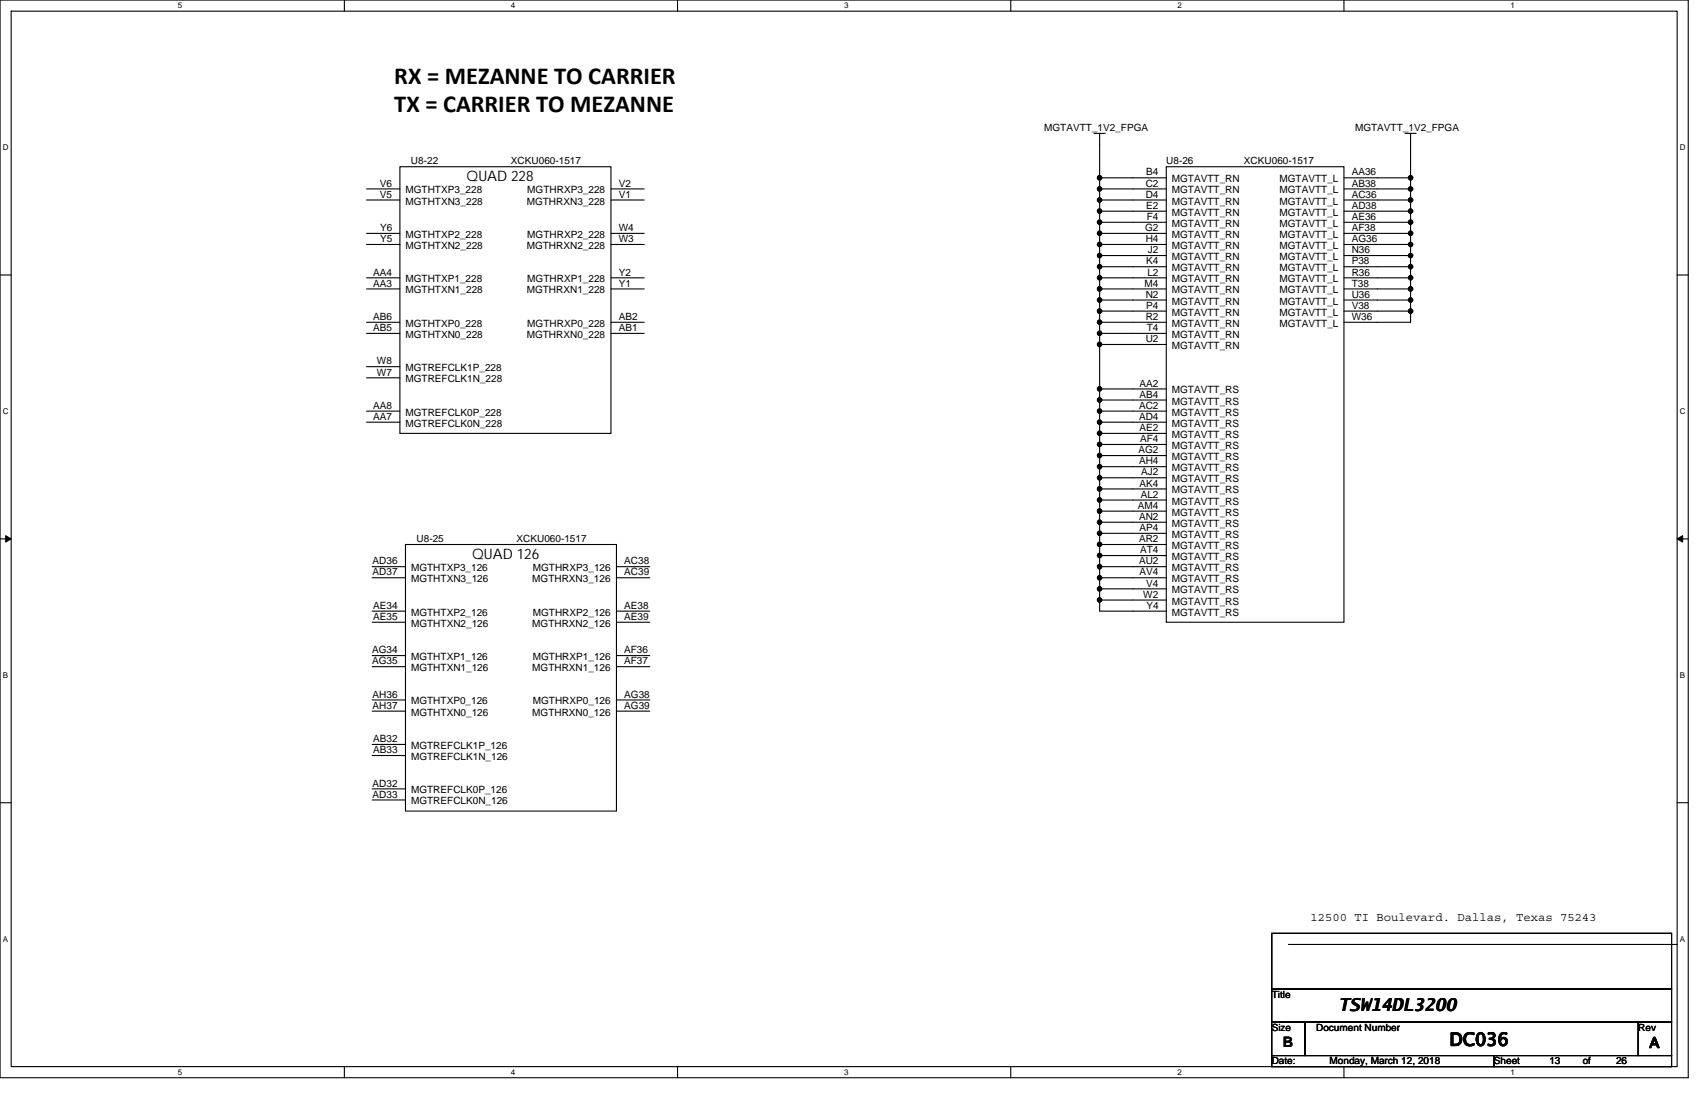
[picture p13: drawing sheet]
<svg xmlns="http://www.w3.org/2000/svg" width="432mm" height="279mm" viewBox="0 0 432 279" stroke-linecap="round" stroke-linejoin="round" font-family="sans-serif">
<defs><g id="words">
<g font-size="6.2">
<text x="100.1" y="21.4">RX = MEZANNE TO CARRIER</text>
<text x="100.1" y="28.5">TX = CARRIER TO MEZANNE</text>
</g>
<g font-size="4.5">
<text x="339.7" y="256.5">TSW14DL3200</text>
<text x="367.9" y="265.3">DC036</text>
</g>
<g font-size="3.7">
<text x="118.4" y="45.9">QUAD 228</text>
<text x="119.8" y="141.8">QUAD 126</text>
<text x="325.6" y="265.6">B</text>
<text x="418.7" y="265.9">A</text>
</g>
<text font-size="3.1" x="332.7" y="233.7">12500 TI Boulevard. Dallas, Texas 75243</text>
<g font-size="2.5">
<text x="265" y="33.3">MGTAVTT_1V2_FPGA</text>
<text x="344" y="33.3">MGTAVTT_1V2_FPGA</text>
<text x="104.3" y="41.7">U8-22</text>
<text x="129.7" y="41.7">XCKU060-1517</text>
<text x="296.1" y="41.7">U8-26</text>
<text x="315.8" y="41.7">XCKU060-1517</text>
<text x="96.4" y="47.3">V6</text>
<text x="157.1" y="47.3">V2</text>
<text x="290.8" y="47.3">C2</text>
<text x="291" y="44.5">B4</text>
<text x="297.5" y="46.3">MGTAVTT_RN</text>
<text x="324.8" y="46.3">MGTAVTT_L</text>
<text x="343.1" y="44.5">AA36</text>
<text x="343.1" y="47.3">AB38</text>
<text x="96.4" y="50.2">V5</text>
<text x="102.9" y="49.1">MGTHTXP3_228</text>
<text x="102.9" y="51.9">MGTHTXN3_228</text>
<text x="133.7" y="51.9">MGTHRXN3_228</text>
<text x="133.9" y="49.1">MGTHRXP3_228</text>
<text x="157.1" y="50.2">V1</text>
<text x="290.8" y="50.2">D4</text>
<text x="291" y="53">E2</text>
<text x="297.5" y="51.9">MGTAVTT_RN</text>
<text x="297.5" y="49.1">MGTAVTT_RN</text>
<text x="324.8" y="49.1">MGTAVTT_L</text>
<text x="324.8" y="51.9">MGTAVTT_L</text>
<text x="343.1" y="50.2">AC36</text>
<text x="343.1" y="53">AD38</text>
<text x="96.5" y="58.6">Y6</text>
<text x="157.1" y="58.6">W4</text>
<text x="290.7" y="58.6">G2</text>
<text x="291.1" y="55.8">F4</text>
<text x="297.5" y="57.6">MGTAVTT_RN</text>
<text x="297.5" y="54.7">MGTAVTT_RN</text>
<text x="324.8" y="54.7">MGTAVTT_L</text>
<text x="324.8" y="57.6">MGTAVTT_L</text>
<text x="343.1" y="55.8">AE36</text>
<text x="343.1" y="58.6">AF38</text>
<text x="96.5" y="61.4">Y5</text>
<text x="102.9" y="60.4">MGTHTXP2_228</text>
<text x="102.9" y="63.2">MGTHTXN2_228</text>
<text x="133.7" y="63.2">MGTHRXN2_228</text>
<text x="133.9" y="60.4">MGTHRXP2_228</text>
<text x="157.1" y="61.4">W3</text>
<text x="290.8" y="61.4">H4</text>
<text x="291.4" y="64.3">J2</text>
<text x="297.5" y="66">MGTAVTT_RN</text>
<text x="297.5" y="63.2">MGTAVTT_RN</text>
<text x="297.5" y="60.4">MGTAVTT_RN</text>
<text x="324.8" y="60.4">MGTAVTT_L</text>
<text x="324.8" y="63.2">MGTAVTT_L</text>
<text x="324.8" y="66">MGTAVTT_L</text>
<text x="343.1" y="61.4">AG36</text>
<text x="343.1" y="64.3">N36</text>
<text x="94.7" y="69.9">AA4</text>
<text x="102.9" y="71.6">MGTHTXP1_228</text>
<text x="133.9" y="71.6">MGTHRXP1_228</text>
<text x="157.1" y="69.9">Y2</text>
<text x="291" y="67.1">K4</text>
<text x="291.3" y="69.9">L2</text>
<text x="297.5" y="71.6">MGTAVTT_RN</text>
<text x="297.5" y="68.8">MGTAVTT_RN</text>
<text x="324.8" y="68.8">MGTAVTT_L</text>
<text x="324.8" y="71.6">MGTAVTT_L</text>
<text x="343.1" y="67.1">P38</text>
<text x="343.1" y="69.9">R36</text>
<text x="94.7" y="72.7">AA3</text>
<text x="102.9" y="74.5">MGTHTXN1_228</text>
<text x="133.7" y="74.5">MGTHRXN1_228</text>
<text x="157.1" y="72.7">Y1</text>
<text x="290.6" y="72.7">M4</text>
<text x="290.8" y="75.5">N2</text>
<text x="297.5" y="77.3">MGTAVTT_RN</text>
<text x="297.5" y="74.5">MGTAVTT_RN</text>
<text x="324.8" y="74.5">MGTAVTT_L</text>
<text x="324.8" y="77.3">MGTAVTT_L</text>
<text x="343.1" y="72.7">T38</text>
<text x="343.1" y="75.5">U36</text>
<text x="94.7" y="81.2">AB6</text>
<text x="102.9" y="82.9">MGTHTXP0_228</text>
<text x="133.9" y="82.9">MGTHRXP0_228</text>
<text x="157.1" y="81.2">AB2</text>
<text x="290.8" y="81.2">R2</text>
<text x="291" y="78.4">P4</text>
<text x="297.5" y="82.9">MGTAVTT_RN</text>
<text x="297.5" y="80.1">MGTAVTT_RN</text>
<text x="324.8" y="80.1">MGTAVTT_L</text>
<text x="324.8" y="82.9">MGTAVTT_L</text>
<text x="343.1" y="78.4">V38</text>
<text x="343.1" y="81.2">W36</text>
<text x="94.7" y="84">AB5</text>
<text x="102.9" y="85.7">MGTHTXN0_228</text>
<text x="133.7" y="85.7">MGTHRXN0_228</text>
<text x="157.1" y="84">AB1</text>
<text x="290.8" y="86.8">U2</text>
<text x="291.1" y="84">T4</text>
<text x="297.5" y="88.6">MGTAVTT_RN</text>
<text x="297.5" y="85.7">MGTAVTT_RN</text>
<text x="95.7" y="92.5">W8</text>
<text x="95.7" y="95.3">W7</text>
<text x="102.9" y="94.2">MGTREFCLK1P_228</text>
<text x="102.9" y="97">MGTREFCLK1N_228</text>
<text x="289.3" y="98.1">AA2</text>
<text x="289.3" y="100.9">AB4</text>
<text x="297.5" y="99.8">MGTAVTT_RS</text>
<text x="94.7" y="103.7">AA8</text>
<text x="94.7" y="106.6">AA7</text>
<text x="102.9" y="105.5">MGTREFCLK0P_228</text>
<text x="289.1" y="103.7">AC2</text>
<text x="289.1" y="106.6">AD4</text>
<text x="297.5" y="102.7">MGTAVTT_RS</text>
<text x="297.5" y="105.5">MGTAVTT_RS</text>
<text x="102.9" y="108.3">MGTREFCLK0N_228</text>
<text x="289.3" y="109.4">AE2</text>
<text x="289.4" y="112.2">AF4</text>
<text x="297.5" y="108.3">MGTAVTT_RS</text>
<text x="297.5" y="111.1">MGTAVTT_RS</text>
<text x="297.5" y="113.9">MGTAVTT_RS</text>
<text x="289" y="115">AG2</text>
<text x="289.1" y="117.8">AH4</text>
<text x="297.5" y="116.8">MGTAVTT_RS</text>
<text x="297.5" y="119.6">MGTAVTT_RS</text>
<text x="289.3" y="123.5">AK4</text>
<text x="289.7" y="120.7">AJ2</text>
<text x="297.5" y="122.4">MGTAVTT_RS</text>
<text x="297.5" y="125.2">MGTAVTT_RS</text>
<text x="288.9" y="129.1">AM4</text>
<text x="289.1" y="131.9">AN2</text>
<text x="289.6" y="126.3">AL2</text>
<text x="297.5" y="128">MGTAVTT_RS</text>
<text x="297.5" y="130.9">MGTAVTT_RS</text>
<text x="105.7" y="137.6">U8-25</text>
<text x="131.1" y="137.6">XCKU060-1517</text>
<text x="289.1" y="137.6">AR2</text>
<text x="289.3" y="134.7">AP4</text>
<text x="297.5" y="133.7">MGTAVTT_RS</text>
<text x="297.5" y="136.5">MGTAVTT_RS</text>
<text x="94.6" y="143.2">AD36</text>
<text x="158.5" y="143.2">AC38</text>
<text x="289.1" y="143.2">AU2</text>
<text x="289.4" y="140.4">AT4</text>
<text x="297.5" y="139.3">MGTAVTT_RS</text>
<text x="297.5" y="142.1">MGTAVTT_RS</text>
<text x="94.6" y="146">AD37</text>
<text x="104.4" y="144.9">MGTHTXP3_126</text>
<text x="104.4" y="147.8">MGTHTXN3_126</text>
<text x="135.1" y="147.8">MGTHRXN3_126</text>
<text x="135.3" y="144.9">MGTHRXP3_126</text>
<text x="158.5" y="146">AC39</text>
<text x="289.3" y="146">AV4</text>
<text x="291" y="148.8">V4</text>
<text x="297.5" y="144.9">MGTAVTT_RS</text>
<text x="297.5" y="147.8">MGTAVTT_RS</text>
<text x="94.7" y="154.5">AE34</text>
<text x="158.5" y="154.5">AE38</text>
<text x="290.2" y="151.7">W2</text>
<text x="291" y="154.5">Y4</text>
<text x="297.5" y="150.6">MGTAVTT_RS</text>
<text x="297.5" y="153.4">MGTAVTT_RS</text>
<text x="94.7" y="157.3">AE35</text>
<text x="104.4" y="156.2">MGTHTXP2_126</text>
<text x="104.4" y="159">MGTHTXN2_126</text>
<text x="135.1" y="159">MGTHRXN2_126</text>
<text x="135.3" y="156.2">MGTHRXP2_126</text>
<text x="158.5" y="157.3">AE39</text>
<text x="297.5" y="156.2">MGTAVTT_RS</text>
<text x="94.5" y="165.8">AG34</text>
<text x="104.4" y="167.5">MGTHTXP1_126</text>
<text x="135.3" y="167.5">MGTHRXP1_126</text>
<text x="158.5" y="165.8">AF36</text>
<text x="94.5" y="168.6">AG35</text>
<text x="104.4" y="170.3">MGTHTXN1_126</text>
<text x="135.1" y="170.3">MGTHRXN1_126</text>
<text x="158.5" y="168.6">AF37</text>
<text x="94.6" y="177">AH36</text>
<text x="94.6" y="179.9">AH37</text>
<text x="104.4" y="178.8">MGTHTXP0_126</text>
<text x="135.3" y="178.8">MGTHRXP0_126</text>
<text x="158.5" y="177">AG38</text>
<text x="158.5" y="179.9">AG39</text>
<text x="104.4" y="181.6">MGTHTXN0_126</text>
<text x="135.1" y="181.6">MGTHRXN0_126</text>
<text x="94.7" y="188.3">AB32</text>
<text x="94.7" y="191.1">AB33</text>
<text x="104.4" y="190.1">MGTREFCLK1P_126</text>
<text x="104.4" y="192.9">MGTREFCLK1N_126</text>
<text x="94.6" y="199.6">AD32</text>
<text x="94.6" y="202.4">AD33</text>
<text x="104.4" y="201.3">MGTREFCLK0P_126</text>
<text x="104.4" y="204.2">MGTREFCLK0N_126</text>
<text x="322.8" y="253.2">Title</text>
<text x="322.8" y="261.6">Size</text>
<text x="334.1" y="261.6">Document Number</text>
<text x="415.9" y="261.6">Rev</text>
<text x="322.8" y="270.1">Date:</text>
<text x="337.5" y="270.1">Monday, March 12, 2018</text>
<text x="379.2" y="270.1">Sheet</text>
<text x="393.3" y="270.1">13</text>
<text x="401.8" y="270.1">of</text>
<text x="410.2" y="270.1">26</text>
</g>
<g font-size="2">
<text x="45.1" y="2.1">5</text>
<text x="129.7" y="2.1">4</text>
<text x="214.3" y="2.1">3</text>
<text x="298.9" y="2.1">2</text>
<text x="383.5" y="2.1">1</text>
<text x=".7" y="38.1">D</text>
<text x="426.5" y="38.1">D</text>
<text x=".7" y="105.1">C</text>
<text x="426.5" y="105.1">C</text>
<text x=".7" y="172">B</text>
<text x="426.5" y="172">B</text>
<text x=".7" y="239">A</text>
<text x="426.5" y="239">A</text>
<text x="45.1" y="272.8">5</text>
<text x="129.7" y="272.8">4</text>
<text x="214.3" y="272.8">3</text>
<text x="298.9" y="272.8">2</text>
<text x="383.5" y="272.8">1</text>
</g>
</g></defs>
<path d="M0 0h428.6v273.5h-428.6zM2.8 2.8h422.9v267.9h-422.9z" fill="none" stroke="#000" stroke-width=".28"/>
<g fill="#fff">
<path d="M45.1 .3h1.1v2.3h-1.1z"/>
<path d="M45.1 271h1.1v2.2h-1.1z"/>
</g>
<path d="M87.4 0v2.8M87.4 270.7v2.8" fill="none" stroke="#000" stroke-width=".28"/>
<g fill="#fff">
<path d="M129.7 .3h1.1v2.3h-1.1z"/>
<path d="M129.7 271h1.1v2.2h-1.1z"/>
</g>
<path d="M172 0v2.8M172 270.7v2.8" fill="none" stroke="#000" stroke-width=".28"/>
<g fill="#fff">
<path d="M214.3 .3h1.1v2.3h-1.1z"/>
<path d="M214.3 271h1.1v2.2h-1.1z"/>
</g>
<path d="M256.6 0v2.8M256.6 270.7v2.8" fill="none" stroke="#000" stroke-width=".28"/>
<g fill="#fff">
<path d="M298.9 .3h1.1v2.3h-1.1z"/>
<path d="M298.9 271h1.1v2.2h-1.1z"/>
</g>
<path d="M341.2 0v2.8M341.2 270.7v2.8" fill="none" stroke="#000" stroke-width=".28"/>
<g fill="#fff">
<path d="M383.5 .3h1.1v2.3h-1.1z"/>
<path d="M383.5 271h1.1v2.2h-1.1z"/>
<path d="M.7 36.3h1.5v2.3h-1.5z"/>
<path d="M426.5 36.3h1.4v2.3h-1.4z"/>
<path d="M.7 103.3h1.5v2.2h-1.5z"/>
<path d="M426.5 103.3h1.4v2.2h-1.4z"/>
</g>
<path d="M0 69.8h2.8M425.7 69.8h2.9" fill="none" stroke="#000" stroke-width=".28"/>
<g fill="#fff">
<path d="M.7 170.2h1.4v2.3h-1.4z"/>
<path d="M426.5 170.2h1.3v2.3h-1.3z"/>
</g>
<path d="M0 136.8h2.8M425.7 136.8h2.9" fill="none" stroke="#000" stroke-width=".28"/>
<path d="M1.4 135.9l1.4 .9-1.4 .8zM425.7 136.8l1.4-.9v1.7z" fill="#000" stroke="#000" stroke-width=".25"/>
<g fill="#fff">
<path d="M.7 237.2h1.4v2.2h-1.4z"/>
<path d="M426.4 237.2h1.4v2.2h-1.4z"/>
</g>
<g fill="none" stroke="#000" stroke-width=".28">
<path d="M277.7 33.8h2.8M279.1 33.8v11.3M356.7 33.8h2.8M358.1 33.8v11.3M93 47.9h8.5M93 50.8h8.5M93 59.2h8.5M101.5 42.3h53.6v67.7h-53.6zM155.1 47.9h8.4M155.1 50.8h8.4M155.1 59.2h8.4M279.1 50.8h17"/>
<path d="M279.1 45.1h17M279.1 45.1v2.8M279.1 50.8v2.8M296.1 47.9h-17v2.9M296.1 53.6h-17v2.8M296.1 56.4h-17v2.8M296.1 59.2h-17v2.8M296.1 42.3h45.1v115.6h-45.1zM341.2 45.1h16.9M341.2 47.9h16.9v2.9M341.2 50.8h16.9v2.8M341.2 53.6h16.9"/>
<path d="M341.2 56.4h16.9v2.8M341.2 59.2h16.9v2.8M358.1 45.1v2.8M358.1 53.6v2.8M93 62h8.5M93 70.5h8.5M93 73.3h8.5M155.1 62h8.4M155.1 70.5h8.4M155.1 73.3h8.4M279.1 62h17M279.1 76.1h17"/>
<path d="M279.1 62v2.9M279.1 76.1v2.9M296.1 64.9h-17v2.8M296.1 67.7h-17v2.8M296.1 70.5h-17v2.8M296.1 73.3h-17v2.8M296.1 79h-17v2.8M341.2 79h16.9v2.8h-16.9M341.2 62h16.9v2.9M341.2 64.9h16.9M341.2 67.7h16.9v2.8M341.2 70.5h16.9v2.8"/>
<path d="M341.2 73.3h16.9v2.8M341.2 76.1h16.9v2.9M358.1 64.9v2.8M93 81.8h8.5M93 84.6h8.5M93 93h8.5M93 95.9h8.5M155.1 81.8h8.4M155.1 84.6h8.4M279.1 84.6h17M279.1 84.6v2.8M279.1 87.4v11.3"/>
<path d="M279.1 87.4h17M296.1 81.8h-17v2.8M296.1 98.7h-17v2.8M93 104.3h8.5M93 107.1h8.5M279.1 101.5h17M279.1 118.4h17M279.1 101.5v2.8M279.1 118.4v2.8M296.1 104.3h-17v2.8M296.1 107.1h-17v2.9M296.1 110h-17v2.8"/>
<path d="M296.1 112.8h-17v2.8M296.1 115.6h-17v2.8M102.9 138.2h53.6v67.6h-53.6zM279.1 124.1h17M279.1 124.1v2.8M279.1 126.9v2.8M279.1 129.7v2.8M279.1 132.5v2.8M279.1 135.3v2.9M279.1 126.9h17M279.1 132.5h17M279.1 135.3h17"/>
<path d="M296.1 121.2h-17v2.9M296.1 129.7h-17M296.1 138.2h-17v2.8M94.5 143.8h8.4M94.5 146.6h8.4M94.5 155.1h8.4M94.5 157.9h8.4M156.5 143.8h8.5M156.5 146.6h8.5M156.5 155.1h8.5M156.5 157.9h8.5M296.1 152.3h-17v2.8h17"/>
<path d="M296.1 141h-17v2.8M296.1 143.8h-17v2.8M296.1 146.6h-17v2.8M296.1 149.4h-17v2.9M94.5 166.4h8.4M94.5 169.2h8.4M94.5 177.6h8.4M156.5 166.4h8.5M156.5 169.2h8.5M156.5 177.6h8.5M94.5 180.5h8.4M94.5 188.9h8.4"/>
<path d="M94.5 191.7h8.4M156.5 180.5h8.5M0 203.7h2.8M94.5 200.2h8.4M94.5 203h8.4M425.7 203.7h2.9M322.8 236.9h101.5v14.1h-101.5zM327.1 239.7h98.6M322.8 251h101.5v8.4h-101.5zM322.8 259.4h8.5v8.5h-8.5zM331.3 259.4h84.6v8.5h-84.6zM415.9 259.4h8.4v8.5h-8.4z"/>
<path d="M322.8 267.9h56.4v2.8h-56.4zM379.2 267.9h45.1v2.8h-45.1z"/>
</g>
<g fill="#000" stroke="#000" stroke-width=".28">
<circle cx="279.1" cy="45.1" r=".56"/>
<circle cx="279.1" cy="59.2" r=".56"/>
<circle cx="279.1" cy="47.9" r=".55"/>
<circle cx="279.1" cy="53.6" r=".55"/>
<circle cx="279.1" cy="50.8" r=".55"/>
<circle cx="279.1" cy="56.4" r=".55"/>
<circle cx="358.1" cy="45.1" r=".56"/>
<circle cx="358.1" cy="59.2" r=".56"/>
<circle cx="358.1" cy="53.6" r=".55"/>
<circle cx="358.1" cy="47.9" r=".55"/>
<circle cx="358.1" cy="50.8" r=".55"/>
<circle cx="358.1" cy="56.4" r=".55"/>
<circle cx="279.1" cy="73.3" r=".56"/>
<circle cx="279.1" cy="62" r=".55"/>
<circle cx="279.1" cy="67.7" r=".55"/>
<circle cx="279.1" cy="78.9" r=".55"/>
<circle cx="279.1" cy="70.5" r=".55"/>
<circle cx="279.1" cy="76.1" r=".55"/>
<circle cx="279.1" cy="64.9" r=".55"/>
<circle cx="358.1" cy="73.3" r=".56"/>
<circle cx="358.1" cy="62" r=".55"/>
<circle cx="358.1" cy="67.7" r=".55"/>
<circle cx="358.1" cy="70.5" r=".55"/>
<circle cx="358.1" cy="64.9" r=".55"/>
<circle cx="358.1" cy="78.9" r=".55"/>
<circle cx="358.1" cy="76.1" r=".55"/>
<circle cx="279.1" cy="87.4" r=".56"/>
<circle cx="279.1" cy="81.8" r=".55"/>
<circle cx="279.1" cy="98.7" r=".55"/>
<circle cx="279.1" cy="84.6" r=".55"/>
<circle cx="279.1" cy="115.6" r=".56"/>
<circle cx="279.1" cy="101.5" r=".56"/>
<circle cx="279.1" cy="112.8" r=".55"/>
<circle cx="279.1" cy="110" r=".55"/>
<circle cx="279.1" cy="104.3" r=".55"/>
<circle cx="279.1" cy="107.1" r=".55"/>
<circle cx="279.1" cy="118.4" r=".55"/>
<circle cx="279.1" cy="129.7" r=".56"/>
<circle cx="279.1" cy="124.1" r=".55"/>
<circle cx="279.1" cy="135.3" r=".55"/>
<circle cx="279.1" cy="121.2" r=".55"/>
<circle cx="279.1" cy="132.5" r=".55"/>
<circle cx="279.1" cy="138.2" r=".55"/>
<circle cx="279.1" cy="126.9" r=".55"/>
<circle cx="279.1" cy="143.8" r=".56"/>
<circle cx="279.1" cy="146.6" r=".55"/>
<circle cx="279.1" cy="141" r=".55"/>
<circle cx="279.1" cy="149.4" r=".55"/>
<circle cx="279.1" cy="152.2" r=".55"/>
</g>
<use href="#words"/>
</svg>
